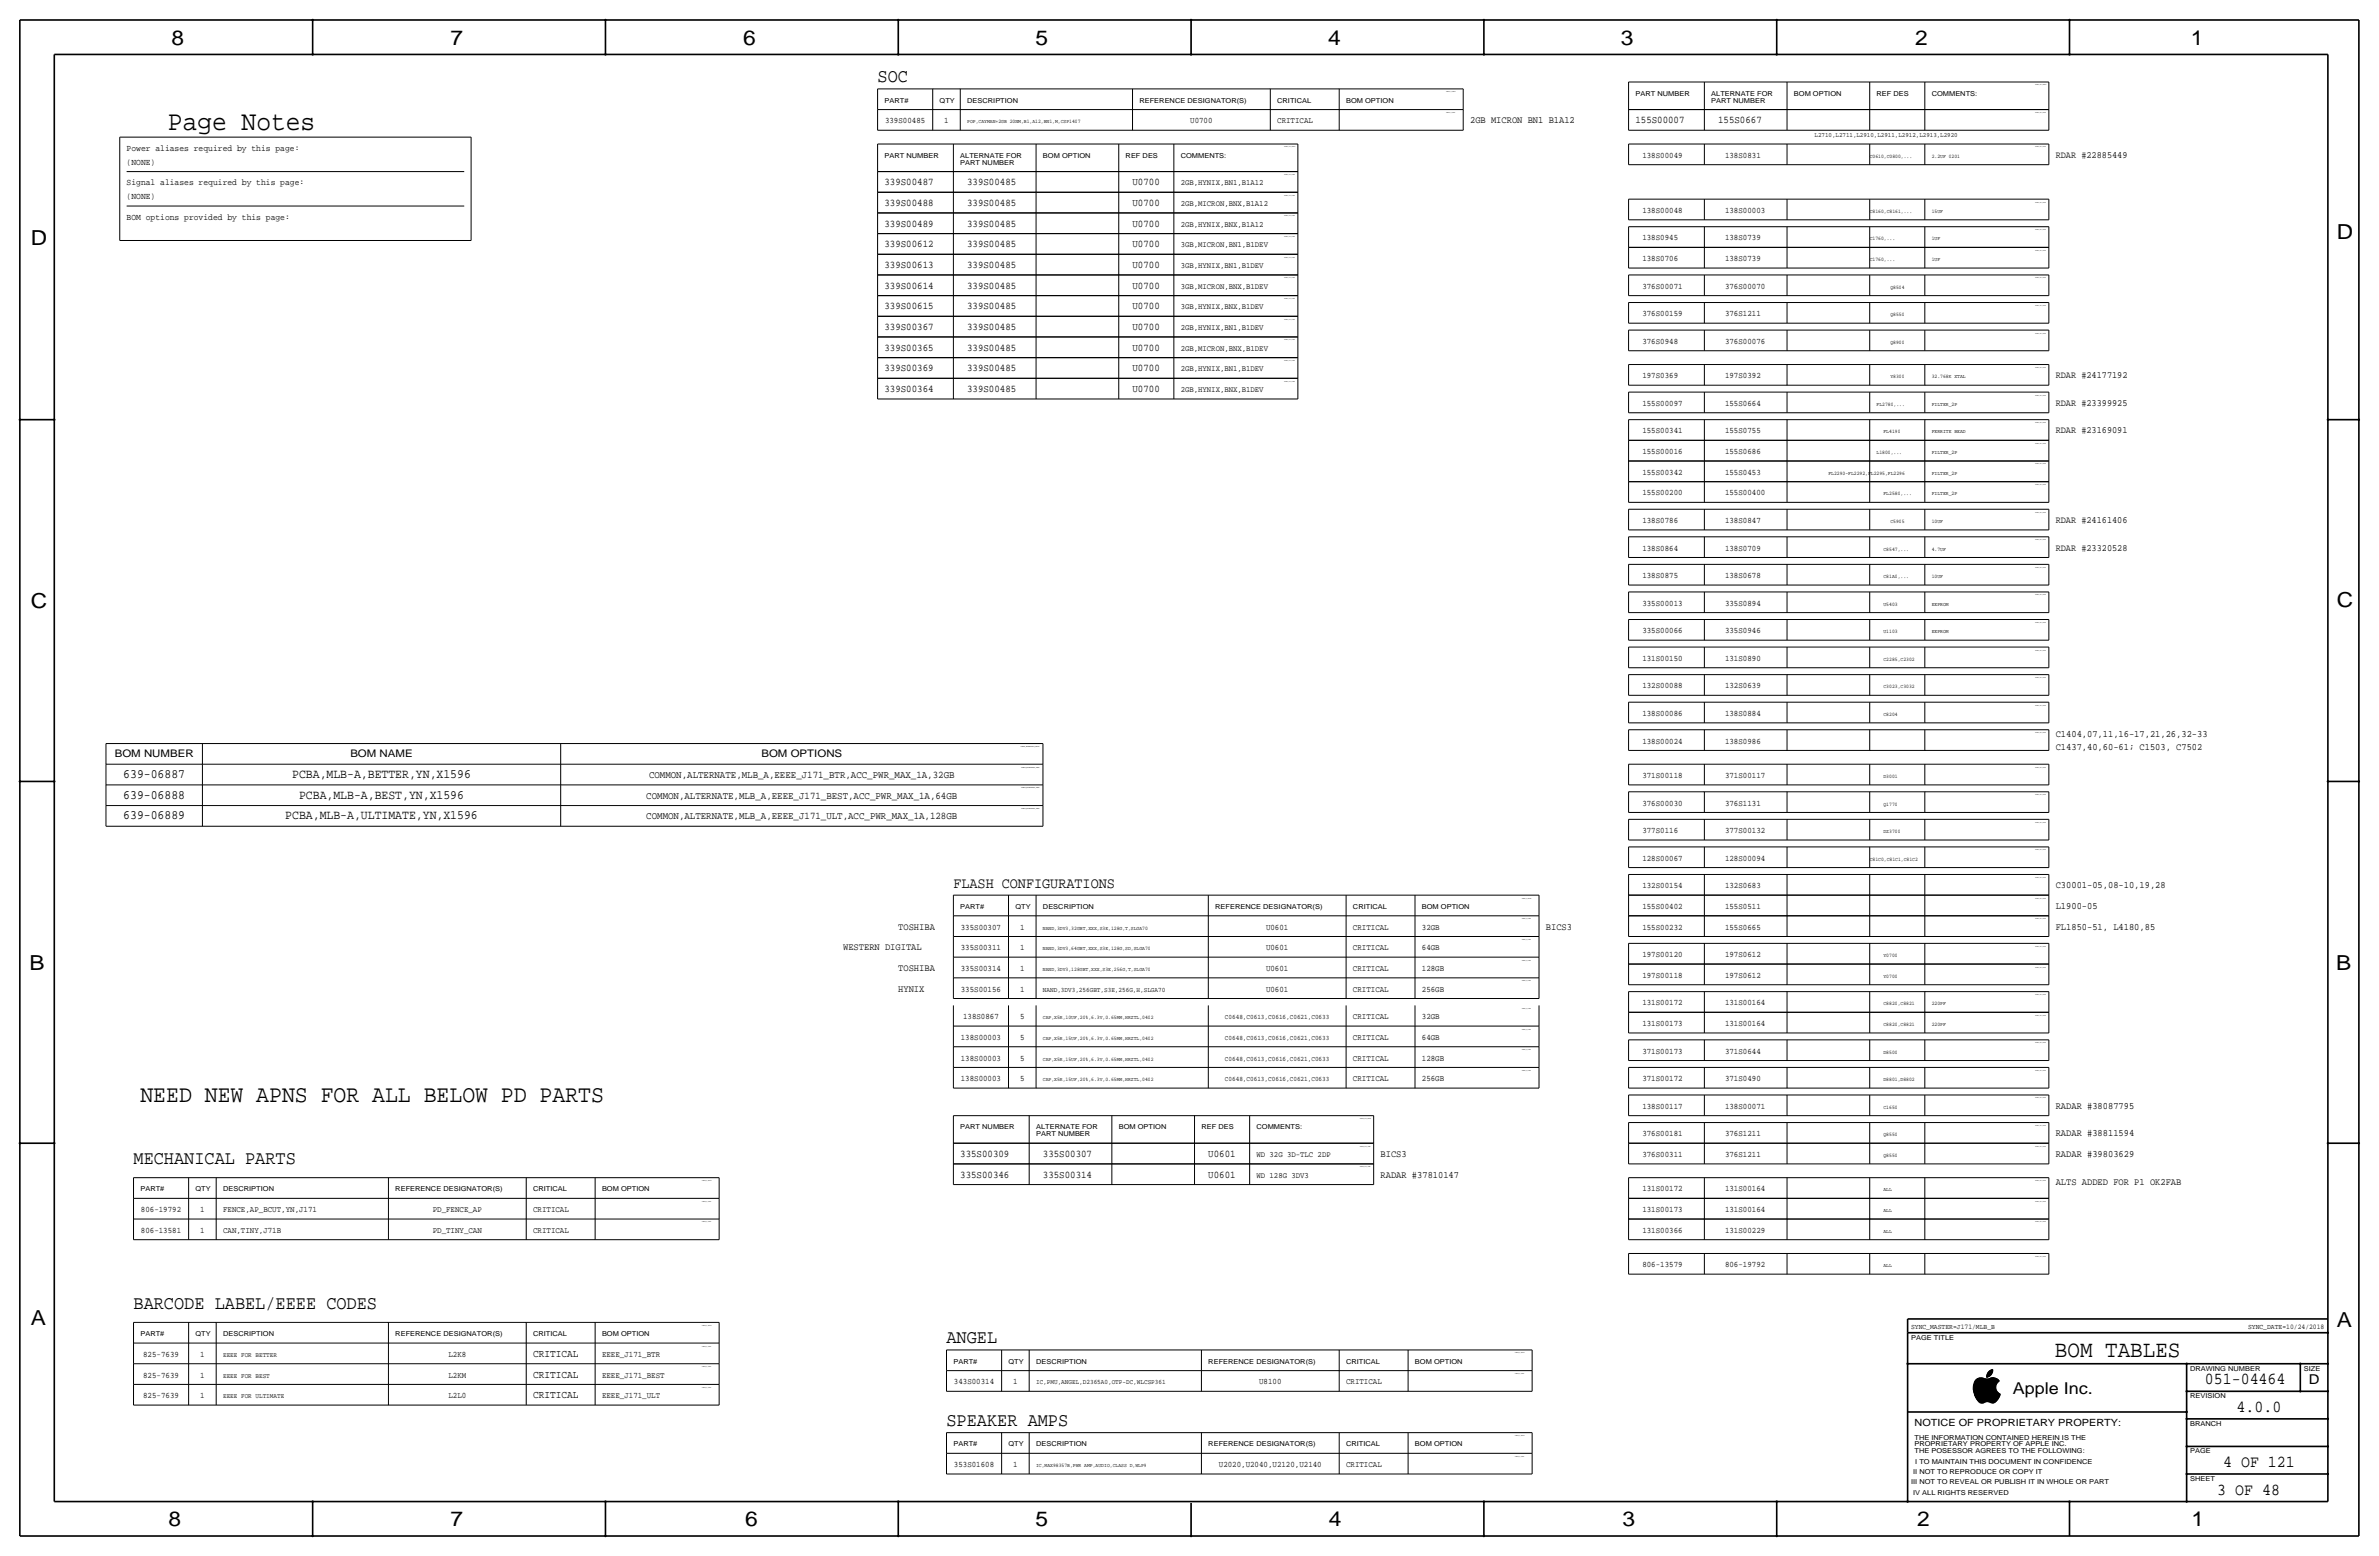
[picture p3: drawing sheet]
<svg xmlns="http://www.w3.org/2000/svg" width="877mm" height="574mm" viewBox="0 0 877 574" stroke-linecap="round" stroke-linejoin="round" font-family="sans-serif">
<defs><g id="words">
<text font-size="10.1" x="61.9" y="48">Page Notes</text>
<text font-size="8.9" x="51.8" y="406.1">NEED NEW APNS FOR ALL BELOW PD PARTS</text>
<text font-size="8.6" x="757.6" y="500.1">BOM TABLES</text>
<g font-size="7.6">
<text x="63.2" y="16.5">8</text>
<text x="166.1" y="16.5">7</text>
<text x="274" y="16.5">6</text>
<text x="381.7" y="16.5">5</text>
<text x="489.7" y="16.5">4</text>
<text x="597.6" y="16.5">3</text>
<text x="706.1" y="16.5">2</text>
<text x="807.7" y="16.5">1</text>
<text x="861.5" y="88.1">D</text>
<text x="11.4" y="90.4">D</text>
<text x="11.4" y="224.3">C</text>
<text x="861.5" y="223.8">C</text>
<text x="10.9" y="357.6">B</text>
<text x="861.3" y="357.4">B</text>
<text x="11.4" y="488.4">A</text>
<text x="861.5" y="489.2">A</text>
<text x="62.2" y="562.6">8</text>
<text x="166.1" y="562.6">7</text>
<text x="274.8" y="562.6">6</text>
<text x="381.7" y="562.6">5</text>
<text x="489.9" y="562.6">4</text>
<text x="598.1" y="562.6">3</text>
<text x="706.8" y="562.6">2</text>
<text x="807.9" y="562.6">1</text>
</g>
<g font-size="7">
<text x="323.5" y="30.2">SOC</text>
<text x="49.2" y="429">MECHANICAL PARTS</text>
<text x="49.2" y="482.3">BARCODE LABEL/EEEE CODES</text>
<text x="348.9" y="495">ANGEL</text>
<text x="348.9" y="525.5">SPEAKER AMPS</text>
</g>
<g font-size="6.2">
<text x="812.9" y="510.3">051-04464</text>
<text x="824.6" y="520.4">4.0.0</text>
<text x="819.6" y="540.8">4 OF 121</text>
<text x="817.5" y="550.9">3 OF 48</text>
</g>
<text font-size="6" x="742.1" y="513.9">Apple Inc.</text>
<text font-size="5.6" x="351.5" y="327.4">FLASH CONFIGURATIONS</text>
<text font-size="5" x="851.2" y="510.3">D</text>
<g font-size="4.7">
<text x="45.4" y="286.8">639-06887</text>
<text x="107.7" y="286.8">PCBA,MLB-A,BETTER,YN,X1596</text>
<text x="45.4" y="294.4">639-06888</text>
<text x="110.2" y="294.4">PCBA,MLB-A,BEST,YN,X1596</text>
<text x="45.4" y="302">639-06889</text>
<text x="105.2" y="302">PCBA,MLB-A,ULTIMATE,YN,X1596</text>
</g>
<g font-size="3.9">
<text x="196.5" y="500.1">CRITICAL</text>
<text x="196.5" y="507.7">CRITICAL</text>
<text x="196.5" y="515.4">CRITICAL</text>
</g>
<g font-size="3.8">
<text x="602.9" y="45.5">155S00007</text>
<text x="633.4" y="45.5">155S0667</text>
<text x="326.1" y="68.3">339S00487</text>
<text x="356.6" y="68.3">339S00485</text>
<text x="417.5" y="68.3">U0700</text>
<text x="326.1" y="75.9">339S00488</text>
<text x="356.6" y="75.9">339S00485</text>
<text x="417.5" y="75.9">U0700</text>
<text x="326.1" y="83.6">339S00489</text>
<text x="356.6" y="83.6">339S00485</text>
<text x="417.5" y="83.6">U0700</text>
<text x="326.1" y="91.2">339S00612</text>
<text x="356.6" y="91.2">339S00485</text>
<text x="417.5" y="91.2">U0700</text>
<text x="326.1" y="98.8">339S00613</text>
<text x="356.6" y="98.8">339S00485</text>
<text x="417.5" y="98.8">U0700</text>
<text x="326.1" y="106.4">339S00614</text>
<text x="356.6" y="106.4">339S00485</text>
<text x="417.5" y="106.4">U0700</text>
<text x="326.1" y="114">339S00615</text>
<text x="356.6" y="114">339S00485</text>
<text x="417.5" y="114">U0700</text>
<text x="326.1" y="121.7">339S00367</text>
<text x="356.6" y="121.7">339S00485</text>
<text x="417.5" y="121.7">U0700</text>
<text x="326.1" y="129.3">339S00365</text>
<text x="356.6" y="129.3">339S00485</text>
<text x="417.5" y="129.3">U0700</text>
<text x="326.1" y="136.9">339S00369</text>
<text x="356.6" y="136.9">339S00485</text>
<text x="417.5" y="136.9">U0700</text>
<text x="326.1" y="144.5">339S00364</text>
<text x="356.6" y="144.5">339S00485</text>
<text x="417.5" y="144.5">U0700</text>
<text x="42.3" y="279.1">BOM NUMBER</text>
<text x="129.2" y="279.1">BOM NAME</text>
<text x="280.7" y="279.1">BOM OPTIONS</text>
<text x="239.3" y="286.8">COMMON,ALTERNATE,MLB_A,EEEE_J171_BTR,ACC_PWR_MAX_1A,32GB</text>
<text x="238.3" y="294.4">COMMON,ALTERNATE,MLB_A,EEEE_J171_BEST,ACC_PWR_MAX_1A,64GB</text>
<text x="238.3" y="302">COMMON,ALTERNATE,MLB_A,EEEE_J171_ULT,ACC_PWR_MAX_1A,128GB</text>
<text x="354" y="426.5">335S00309</text>
<text x="384.5" y="426.5">335S00307</text>
<text x="445.5" y="426.5">U0601</text>
<text x="354" y="434.1">335S00346</text>
<text x="384.5" y="434.1">335S00314</text>
<text x="445.5" y="434.1">U0601</text>
</g>
<text font-size="3.7" x="705.8" y="525.5">NOTICE OF PROPRIETARY PROPERTY:</text>
<g font-size="3.6">
<text x="542" y="45.5">2GB MICRON BN1 B1A12</text>
<text x="757.9" y="271.5">C1404,07,11,16-17,21,26,32-33</text>
<text x="757.9" y="276.6">C1437,40,60-61; C1503, C7502</text>
<text x="757.9" y="327.4">C30001-05,08-10,19,28</text>
<text x="757.9" y="335">L1900-05</text>
<text x="331.2" y="342.6">TOSHIBA</text>
<text x="569.9" y="342.6">BICS3</text>
<text x="757.9" y="342.6">FL1850-51, L4180,85</text>
<text x="310.8" y="350.3">WESTERN DIGITAL</text>
<text x="331.2" y="357.9">TOSHIBA</text>
<text x="331.2" y="365.5">HYNIX</text>
<text x="757.9" y="408.7">RADAR #38087795</text>
<text x="757.9" y="418.8">RADAR #38811594</text>
<text x="509" y="426.5">BICS3</text>
<text x="757.9" y="426.5">RADAR #39803629</text>
<text x="509" y="434.1">RADAR #37810147</text>
<text x="757.9" y="436.6">ALTS ADDED FOR P1 OK2FAB</text>
</g>
<g font-size="3.5">
<text x="757.9" y="58.2">RDAR #22885449</text>
<text x="757.9" y="139.4">RDAR #24177192</text>
<text x="757.9" y="149.6">RDAR #23399925</text>
<text x="757.9" y="159.8">RDAR #23169091</text>
<text x="757.9" y="192.8">RDAR #24161406</text>
<text x="757.9" y="202.9">RDAR #23320528</text>
</g>
<g font-size="3.3">
<text x="46.7" y="55.6">Power aliases required by this page:</text>
<text x="46.7" y="60.7">(NONE)</text>
<text x="46.7" y="68.3">Signal aliases required by this page:</text>
<text x="46.7" y="73.4">(NONE)</text>
<text x="46.7" y="81">BOM options provided by this page:</text>
</g>
<g font-size="3.1">
<text x="326.3" y="45.5">339S00485</text>
<text x="348.1" y="45.5">1</text>
<text x="438.8" y="45.5">U0700</text>
<text x="470.9" y="45.5">CRITICAL</text>
<text x="605.5" y="58.2">138S00049</text>
<text x="636" y="58.2">138S0831</text>
<text x="605.5" y="78.5">138S00048</text>
<text x="636" y="78.5">138S00003</text>
<text x="605.5" y="88.6">138S0945</text>
<text x="636" y="88.6">138S0739</text>
<text x="605.5" y="96.3">138S0706</text>
<text x="636" y="96.3">138S0739</text>
<text x="605.5" y="106.4">376S00071</text>
<text x="636" y="106.4">376S00070</text>
<text x="605.5" y="116.6">376S00159</text>
<text x="636" y="116.6">376S1211</text>
<text x="605.5" y="126.7">376S0948</text>
<text x="636" y="126.7">376S00076</text>
<text x="605.5" y="139.4">197S0369</text>
<text x="636" y="139.4">197S0392</text>
<text x="605.5" y="149.6">155S00097</text>
<text x="636" y="149.6">155S0664</text>
<text x="605.5" y="159.8">155S00341</text>
<text x="636" y="159.8">155S0755</text>
<text x="605.5" y="167.4">155S00016</text>
<text x="636" y="167.4">155S0686</text>
<text x="605.5" y="175">155S00342</text>
<text x="636" y="175">155S0453</text>
<text x="605.5" y="182.6">155S00200</text>
<text x="636" y="182.6">155S00400</text>
<text x="605.5" y="192.8">138S0786</text>
<text x="636" y="192.8">138S0847</text>
<text x="605.5" y="202.9">138S0864</text>
<text x="636" y="202.9">138S0709</text>
<text x="605.5" y="213.1">138S0875</text>
<text x="636" y="213.1">138S0678</text>
<text x="605.5" y="223.3">335S00013</text>
<text x="636" y="223.3">335S0894</text>
<text x="605.5" y="233.4">335S00066</text>
<text x="636" y="233.4">335S0946</text>
<text x="605.5" y="243.6">131S00150</text>
<text x="636" y="243.6">131S0890</text>
<text x="605.5" y="253.7">132S00088</text>
<text x="636" y="253.7">132S0639</text>
<text x="605.5" y="263.9">138S00086</text>
<text x="636" y="263.9">138S0884</text>
<text x="605.5" y="274.1">138S00024</text>
<text x="636" y="274.1">138S0986</text>
<text x="605.5" y="286.8">371S00118</text>
<text x="636" y="286.8">371S00117</text>
<text x="605.5" y="296.9">376S00030</text>
<text x="636" y="296.9">376S1131</text>
<text x="605.5" y="307.1">377S0116</text>
<text x="636" y="307.1">377S00132</text>
<text x="605.5" y="317.2">128S00067</text>
<text x="636" y="317.2">128S00094</text>
<text x="605.5" y="327.4">132S00154</text>
<text x="636" y="327.4">132S0683</text>
<text x="605.5" y="335">155S00402</text>
<text x="636" y="335">155S0511</text>
<text x="354.2" y="342.6">335S00307</text>
<text x="376.1" y="342.6">1</text>
<text x="466.7" y="342.6">U0601</text>
<text x="498.8" y="342.6">CRITICAL</text>
<text x="524.2" y="342.6">32GB</text>
<text x="605.5" y="342.6">155S00232</text>
<text x="636" y="342.6">155S0665</text>
<text x="354.2" y="350.3">335S00311</text>
<text x="376.1" y="350.3">1</text>
<text x="466.7" y="350.3">U0601</text>
<text x="498.8" y="350.3">CRITICAL</text>
<text x="524.2" y="350.3">64GB</text>
<text x="605.5" y="352.8">197S00120</text>
<text x="636" y="352.8">197S0612</text>
<text x="354.2" y="357.9">335S00314</text>
<text x="376.1" y="357.9">1</text>
<text x="466.7" y="357.9">U0601</text>
<text x="498.8" y="357.9">CRITICAL</text>
<text x="524.2" y="357.9">128GB</text>
<text x="354.2" y="365.5">335S00156</text>
<text x="376.1" y="365.5">1</text>
<text x="466.7" y="365.5">U0601</text>
<text x="498.8" y="365.5">CRITICAL</text>
<text x="524.2" y="365.5">256GB</text>
<text x="605.5" y="360.4">197S00118</text>
<text x="636" y="360.4">197S0612</text>
<text x="605.5" y="370.6">131S00172</text>
<text x="636" y="370.6">131S00164</text>
<text x="355" y="375.7">138S0867</text>
<text x="376.1" y="375.7">5</text>
<text x="498.8" y="375.7">CRITICAL</text>
<text x="524.2" y="375.7">32GB</text>
<text x="354.2" y="383.3">138S00003</text>
<text x="376.1" y="383.3">5</text>
<text x="498.8" y="383.3">CRITICAL</text>
<text x="524.2" y="383.3">64GB</text>
<text x="605.5" y="378.2">131S00173</text>
<text x="636" y="378.2">131S00164</text>
<text x="605.5" y="388.4">371S00173</text>
<text x="636" y="388.4">371S0644</text>
<text x="354.2" y="390.9">138S00003</text>
<text x="376.1" y="390.9">5</text>
<text x="498.8" y="390.9">CRITICAL</text>
<text x="524.2" y="390.9">128GB</text>
<text x="354.2" y="398.5">138S00003</text>
<text x="376.1" y="398.5">5</text>
<text x="498.8" y="398.5">CRITICAL</text>
<text x="524.2" y="398.5">256GB</text>
<text x="605.5" y="398.5">371S00172</text>
<text x="636" y="398.5">371S0490</text>
<text x="605.5" y="408.7">138S00117</text>
<text x="636" y="408.7">138S00071</text>
<text x="605.5" y="418.8">376S00181</text>
<text x="636" y="418.8">376S1211</text>
<text x="605.5" y="426.5">376S00311</text>
<text x="636" y="426.5">376S1211</text>
<text x="605.5" y="439.2">131S00172</text>
<text x="636" y="439.2">131S00164</text>
<text x="52" y="446.8">806-19792</text>
<text x="73.8" y="446.8">1</text>
<text x="82.2" y="446.8">FENCE,AP_BCUT,YN,J171</text>
<text x="159.5" y="446.8">PD_FENCE_AP</text>
<text x="196.5" y="446.8">CRITICAL</text>
<text x="605.5" y="446.8">131S00173</text>
<text x="636" y="446.8">131S00164</text>
<text x="52" y="454.4">806-13581</text>
<text x="73.8" y="454.4">1</text>
<text x="82.2" y="454.4">CAN,TINY,J71B</text>
<text x="159.5" y="454.4">PD_TINY_CAN</text>
<text x="196.5" y="454.4">CRITICAL</text>
<text x="605.5" y="454.4">131S00366</text>
<text x="636" y="454.4">131S00229</text>
<text x="605.5" y="467.1">806-13579</text>
<text x="636" y="467.1">806-19792</text>
<text x="52.8" y="500.1">825-7639</text>
<text x="73.8" y="500.1">1</text>
<text x="165.3" y="500.1">L2K8</text>
<text x="221.9" y="500.1">EEEE_J171_BTR</text>
<text x="52.8" y="507.7">825-7639</text>
<text x="73.8" y="507.7">1</text>
<text x="165.3" y="507.7">L2KM</text>
<text x="221.9" y="507.7">EEEE_J171_BEST</text>
<text x="52.8" y="515.4">825-7639</text>
<text x="73.8" y="515.4">1</text>
<text x="165.3" y="515.4">L2L0</text>
<text x="221.9" y="515.4">EEEE_J171_ULT</text>
<text x="351.7" y="510.3">343S00314</text>
<text x="373.5" y="510.3">1</text>
<text x="464.2" y="510.3">U8100</text>
<text x="496.3" y="510.3">CRITICAL</text>
<text x="351.7" y="540.8">353S01608</text>
<text x="373.5" y="540.8">1</text>
<text x="449.4" y="540.8">U2020,U2040,U2120,U2140</text>
<text x="496.3" y="540.8">CRITICAL</text>
</g>
<g font-size="3">
<text x="435.3" y="68.3">2GB,HYNIX,BN1,B1A12</text>
<text x="435.3" y="75.9">2GB,MICRON,BNX,B1A12</text>
<text x="435.3" y="83.6">2GB,HYNIX,BNX,B1A12</text>
<text x="435.3" y="91.2">3GB,MICRON,BN1,B1DEV</text>
<text x="435.3" y="98.8">3GB,HYNIX,BN1,B1DEV</text>
<text x="435.3" y="106.4">3GB,MICRON,BNX,B1DEV</text>
<text x="435.3" y="114">3GB,HYNIX,BNX,B1DEV</text>
<text x="435.3" y="121.7">2GB,HYNIX,BN1,B1DEV</text>
<text x="435.3" y="129.3">2GB,MICRON,BNX,B1DEV</text>
<text x="435.3" y="136.9">2GB,HYNIX,BN1,B1DEV</text>
<text x="435.3" y="144.5">2GB,HYNIX,BNX,B1DEV</text>
<text x="463.2" y="426.5">WD 32G 3D-TLC 2DP</text>
<text x="463.2" y="434.1">WD 128G 3DV3</text>
</g>
<g font-size="2.6">
<text x="704.5" y="490">SYNC_MASTER=J171/MLB_B</text>
<text x="828.8" y="490">SYNC_DATE=10/24/2018</text>
</g>
<g font-size="2.5">
<text x="602.9" y="35.3">PART NUMBER</text>
<text x="630.9" y="35.3">ALTERNATE FOR</text>
<text x="661.4" y="35.3">BOM OPTION</text>
<text x="691.8" y="35.3">REF DES</text>
<text x="712.2" y="35.3">COMMENTS:</text>
<text x="326.1" y="37.8">PART#</text>
<text x="346.4" y="37.8">QTY</text>
<text x="356.6" y="37.8">DESCRIPTION</text>
<text x="420.1" y="37.8">REFERENCE DESIGNATOR(S)</text>
<text x="470.9" y="37.8">CRITICAL</text>
<text x="496.3" y="37.8">BOM OPTION</text>
<text x="630.9" y="37.8">PART NUMBER</text>
<text x="326.1" y="58.2">PART NUMBER</text>
<text x="354" y="58.2">ALTERNATE FOR</text>
<text x="384.5" y="58.2">BOM OPTION</text>
<text x="415" y="58.2">REF DES</text>
<text x="435.3" y="58.2">COMMENTS:</text>
<text x="354" y="60.7">PART NUMBER</text>
<text x="354" y="335">PART#</text>
<text x="374.3" y="335">QTY</text>
<text x="384.5" y="335">DESCRIPTION</text>
<text x="448" y="335">REFERENCE DESIGNATOR(S)</text>
<text x="498.8" y="335">CRITICAL</text>
<text x="524.2" y="335">BOM OPTION</text>
<text x="384.5" y="365.5">NAND,3DV3,256GBT,S3E,256G,H,SLGA70</text>
<text x="451.6" y="375.7">C0648,C0613,C0616,C0621,C0633</text>
<text x="451.6" y="383.3">C0648,C0613,C0616,C0621,C0633</text>
<text x="451.6" y="390.9">C0648,C0613,C0616,C0621,C0633</text>
<text x="451.6" y="398.5">C0648,C0613,C0616,C0621,C0633</text>
<text x="354" y="416.3">PART NUMBER</text>
<text x="382" y="416.3">ALTERNATE FOR</text>
<text x="382" y="418.8">PART NUMBER</text>
<text x="412.4" y="416.3">BOM OPTION</text>
<text x="442.9" y="416.3">REF DES</text>
<text x="463.2" y="416.3">COMMENTS:</text>
<text x="51.8" y="439.2">PART#</text>
<text x="72.1" y="439.2">QTY</text>
<text x="82.2" y="439.2">DESCRIPTION</text>
<text x="145.7" y="439.2">REFERENCE DESIGNATOR(S)</text>
<text x="196.5" y="439.2">CRITICAL</text>
<text x="221.9" y="439.2">BOM OPTION</text>
<text x="51.8" y="492.5">PART#</text>
<text x="72.1" y="492.5">QTY</text>
<text x="82.2" y="492.5">DESCRIPTION</text>
<text x="145.7" y="492.5">REFERENCE DESIGNATOR(S)</text>
<text x="196.5" y="492.5">CRITICAL</text>
<text x="221.9" y="492.5">BOM OPTION</text>
<text x="704.5" y="493.8">PAGE TITLE</text>
<text x="82.2" y="500.1">EEEE FOR BETTER</text>
<text x="351.5" y="502.7">PART#</text>
<text x="371.8" y="502.7">QTY</text>
<text x="382" y="502.7">DESCRIPTION</text>
<text x="445.5" y="502.7">REFERENCE DESIGNATOR(S)</text>
<text x="496.3" y="502.7">CRITICAL</text>
<text x="521.7" y="502.7">BOM OPTION</text>
<text x="82.2" y="507.7">EEEE FOR BEST</text>
<text x="807.4" y="505.2">DRAWING NUMBER</text>
<text x="849.3" y="505.2">SIZE</text>
<text x="82.2" y="515.4">EEEE FOR ULTIMATE</text>
<text x="382" y="510.3">IC,PMU,ANGEL,D2365A0,OTP-DC,WLCSP361</text>
<text x="807.4" y="515.4">REVISION</text>
<text x="807.4" y="525.5">BRANCH</text>
<text x="351.5" y="533.1">PART#</text>
<text x="371.8" y="533.1">QTY</text>
<text x="382" y="533.1">DESCRIPTION</text>
<text x="445.5" y="533.1">REFERENCE DESIGNATOR(S)</text>
<text x="496.3" y="533.1">CRITICAL</text>
<text x="521.7" y="533.1">BOM OPTION</text>
<text x="705.8" y="533.1">PROPRIETARY PROPERTY OF APPLE INC.</text>
<text x="705.8" y="530.6">THE INFORMATION CONTAINED HEREIN IS THE</text>
<text x="705.8" y="535.7">THE POSESSOR AGREES TO THE FOLLOWING:</text>
<text x="706.1" y="539.5">I TO MAINTAIN THIS DOCUMENT IN CONFIDENCE</text>
<text x="807.4" y="535.7">PAGE</text>
<text x="705.3" y="543.3">II NOT TO REPRODUCE OR COPY IT</text>
<text x="807.4" y="545.8">SHEET</text>
<text x="704.5" y="547.1">III NOT TO REVEAL OR PUBLISH IT IN WHOLE OR PART</text>
<text x="705.3" y="550.9">IV ALL RIGHTS RESERVED</text>
</g>
<text font-size="2.4" x="669" y="50.5">L2710,L2711,L2910,L2911,L2912,L2913,L2920</text>
<g font-size="2">
<text x="356.6" y="45.5">POP,CAYMAN+2GB 20NM,B1,A12,BN1,M,CSP1407</text>
<text x="689.3" y="58.2">C0610,C0800,...</text>
<text x="712.2" y="58.2">2.2UF 0201</text>
<text x="689.3" y="78.5">C8160,C8161,...</text>
<text x="712.2" y="78.5">15UF</text>
<text x="689.3" y="88.6">C1760,...</text>
<text x="712.2" y="88.6">1UF</text>
<text x="689.3" y="96.3">C1760,...</text>
<text x="712.2" y="96.3">1UF</text>
<text x="696.9" y="106.4">Q8504</text>
<text x="696.9" y="116.6">Q8550</text>
<text x="696.9" y="126.7">Q8900</text>
<text x="696.9" y="139.4">Y8300</text>
<text x="712.2" y="139.4">32.768K XTAL</text>
<text x="691.8" y="149.6">FL2780,...</text>
<text x="712.2" y="149.6">FILTER_2P</text>
<text x="694.4" y="159.8">FL4190</text>
<text x="712.2" y="159.8">FERRITE BEAD</text>
<text x="691.8" y="167.4">L1800,...</text>
<text x="712.2" y="167.4">FILTER_2P</text>
<text x="674.1" y="175">FL2290-FL2292,FL2295,FL2296</text>
<text x="712.2" y="175">FILTER_2P</text>
<text x="694.4" y="182.6">FL2580,...</text>
<text x="712.2" y="182.6">FILTER_2P</text>
<text x="696.9" y="192.8">C5905</text>
<text x="712.2" y="192.8">10UF</text>
<text x="694.4" y="202.9">C8547,...</text>
<text x="712.2" y="202.9">4.7UF</text>
<text x="694.4" y="213.1">C81A0,...</text>
<text x="712.2" y="213.1">10UF</text>
<text x="694.4" y="223.3">U5403</text>
<text x="712.2" y="223.3">EEPROM</text>
<text x="694.4" y="233.4">U1103</text>
<text x="712.2" y="233.4">EEPROM</text>
<text x="694.4" y="243.6">C2285,C2302</text>
<text x="694.4" y="253.7">C3023,C3032</text>
<text x="694.4" y="263.9">C8204</text>
<text x="694.4" y="286.8">D3001</text>
<text x="694.4" y="296.9">Q1770</text>
<text x="694.4" y="307.1">DZ3700</text>
<text x="689.3" y="317.2">C81C0,C81C1,C81C2</text>
<text x="384.5" y="342.6">NAND,3DV3,32GBT,XXX,S3E,128G,T,SLGA70</text>
<text x="384.5" y="350.3">NAND,3DV3,64GBT,XXX,S3E,128G,SD,SLGA70</text>
<text x="694.4" y="352.8">Y0700</text>
<text x="384.5" y="357.9">NAND,3DV3,128GBT,XXX,S3E,256G,T,SLGA70</text>
<text x="694.4" y="360.4">Y0700</text>
<text x="694.4" y="370.6">C8820,C8821</text>
<text x="712.2" y="370.6">220PF</text>
<text x="384.5" y="375.7">CAP,X5R,10UF,20%,6.3V,0.65MM,HRZTL,0402</text>
<text x="384.5" y="383.3">CAP,X5R,15UF,20%,6.3V,0.65MM,HRZTL,0402</text>
<text x="694.4" y="378.2">C8820,C8821</text>
<text x="712.2" y="378.2">220PF</text>
<text x="694.4" y="388.4">D8500</text>
<text x="384.5" y="390.9">CAP,X5R,15UF,20%,6.3V,0.65MM,HRZTL,0402</text>
<text x="384.5" y="398.5">CAP,X5R,15UF,20%,6.3V,0.65MM,HRZTL,0402</text>
<text x="694.4" y="398.5">D8801,D8802</text>
<text x="694.4" y="408.7">C1650</text>
<text x="694.4" y="418.8">Q8550</text>
<text x="694.4" y="426.5">Q8550</text>
<text x="694.4" y="439.2">ALL</text>
<text x="694.4" y="446.8">ALL</text>
<text x="694.4" y="454.4">ALL</text>
<text x="694.4" y="467.1">ALL</text>
<text x="382" y="540.8">IC,MAX98357B,PWR AMP,AUDIO,CLASS D,WLP9</text>
</g>
<g font-size=".5">
<text x="376.3" y="275.3">TABLE_BOMGROUP_HEAD</text>
<text x="376.5" y="283">TABLE_BOMGROUP_ITEM</text>
<text x="376.5" y="290.6">TABLE_BOMGROUP_ITEM</text>
<text x="376.5" y="298.2">TABLE_BOMGROUP_ITEM</text>
</g>
<g font-size=".4">
<text x="533.1" y="34">TABLE_5_HEAD</text>
<text x="750.3" y="31.5">TABLE_ALT_HEAD</text>
<text x="533.1" y="41.7">TABLE_5_ITEM</text>
<text x="750.3" y="41.7">TABLE_ALT_ITEM</text>
<text x="473.4" y="54.4">TABLE_ALT_HEAD</text>
<text x="750.3" y="54.4">TABLE_ALT_ITEM</text>
<text x="473.4" y="64.5">TABLE_ALT_ITEM</text>
<text x="473.4" y="72.1">TABLE_ALT_ITEM</text>
<text x="750.3" y="74.7">TABLE_ALT_ITEM</text>
<text x="473.4" y="79.8">TABLE_ALT_ITEM</text>
<text x="473.4" y="87.4">TABLE_ALT_ITEM</text>
<text x="750.3" y="84.8">TABLE_ALT_ITEM</text>
<text x="473.4" y="95">TABLE_ALT_ITEM</text>
<text x="750.3" y="92.5">TABLE_ALT_ITEM</text>
<text x="473.4" y="102.6">TABLE_ALT_ITEM</text>
<text x="750.3" y="102.6">TABLE_ALT_ITEM</text>
<text x="473.4" y="110.2">TABLE_ALT_ITEM</text>
<text x="750.3" y="112.8">TABLE_ALT_ITEM</text>
<text x="473.4" y="117.9">TABLE_ALT_ITEM</text>
<text x="473.4" y="125.5">TABLE_ALT_ITEM</text>
<text x="750.3" y="122.9">TABLE_ALT_ITEM</text>
<text x="473.4" y="133.1">TABLE_ALT_ITEM</text>
<text x="750.3" y="135.6">TABLE_ALT_ITEM</text>
<text x="473.4" y="140.7">TABLE_ALT_ITEM</text>
<text x="750.3" y="145.8">TABLE_ALT_ITEM</text>
<text x="750.3" y="156">TABLE_ALT_ITEM</text>
<text x="750.3" y="163.6">TABLE_ALT_ITEM</text>
<text x="750.3" y="171.2">TABLE_ALT_ITEM</text>
<text x="750.3" y="178.8">TABLE_ALT_ITEM</text>
<text x="750.3" y="189">TABLE_ALT_ITEM</text>
<text x="750.3" y="199.1">TABLE_ALT_ITEM</text>
<text x="750.3" y="209.3">TABLE_ALT_ITEM</text>
<text x="750.3" y="219.5">TABLE_ALT_ITEM</text>
<text x="750.3" y="229.6">TABLE_ALT_ITEM</text>
<text x="750.3" y="239.8">TABLE_ALT_ITEM</text>
<text x="750.3" y="249.9">TABLE_ALT_ITEM</text>
<text x="750.3" y="260.1">TABLE_ALT_ITEM</text>
<text x="750.3" y="270.3">TABLE_ALT_ITEM</text>
<text x="750.3" y="283">TABLE_ALT_ITEM</text>
<text x="750.3" y="293.1">TABLE_ALT_ITEM</text>
<text x="750.3" y="303.3">TABLE_ALT_ITEM</text>
<text x="750.3" y="313.4">TABLE_ALT_ITEM</text>
<text x="750.3" y="323.6">TABLE_ALT_ITEM</text>
<text x="561" y="331.2">TABLE_5_HEAD</text>
<text x="750.3" y="331.2">TABLE_ALT_ITEM</text>
<text x="561" y="338.8">TABLE_5_ITEM</text>
<text x="750.3" y="338.8">TABLE_ALT_ITEM</text>
<text x="561" y="346.5">TABLE_5_ITEM</text>
<text x="750.3" y="349">TABLE_ALT_ITEM</text>
<text x="561" y="354.1">TABLE_5_ITEM</text>
<text x="750.3" y="356.6">TABLE_ALT_ITEM</text>
<text x="561" y="361.7">TABLE_5_ITEM</text>
<text x="561" y="371.9">TABLE_5_ITEM</text>
<text x="750.3" y="366.8">TABLE_ALT_ITEM</text>
<text x="750.3" y="374.4">TABLE_ALT_ITEM</text>
<text x="561" y="379.5">TABLE_5_ITEM</text>
<text x="561" y="387.1">TABLE_5_ITEM</text>
<text x="750.3" y="384.6">TABLE_ALT_ITEM</text>
<text x="561" y="394.7">TABLE_5_ITEM</text>
<text x="750.3" y="394.7">TABLE_ALT_ITEM</text>
<text x="750.3" y="404.9">TABLE_ALT_ITEM</text>
<text x="501.3" y="412.5">TABLE_ALT_HEAD</text>
<text x="750.3" y="415">TABLE_ALT_ITEM</text>
<text x="501.3" y="422.7">TABLE_ALT_ITEM</text>
<text x="750.3" y="422.7">TABLE_ALT_ITEM</text>
<text x="501.3" y="430.3">TABLE_ALT_ITEM</text>
<text x="258.8" y="435.4">TABLE_5_HEAD</text>
<text x="750.3" y="435.4">TABLE_ALT_ITEM</text>
<text x="258.8" y="443">TABLE_5_ITEM</text>
<text x="750.3" y="443">TABLE_ALT_ITEM</text>
<text x="258.8" y="450.6">TABLE_5_ITEM</text>
<text x="750.3" y="450.6">TABLE_ALT_ITEM</text>
<text x="750.3" y="463.3">TABLE_ALT_ITEM</text>
<text x="258.8" y="488.7">TABLE_5_HEAD</text>
<text x="258.8" y="496.3">TABLE_5_ITEM</text>
<text x="258.8" y="503.9">TABLE_5_ITEM</text>
<text x="558.5" y="498.9">TABLE_5_HEAD</text>
<text x="558.5" y="506.5">TABLE_5_ITEM</text>
<text x="258.8" y="511.6">TABLE_5_ITEM</text>
<text x="558.5" y="529.3">TABLE_5_HEAD</text>
<text x="558.5" y="537">TABLE_5_ITEM</text>
</g>
</g></defs>
<g fill="none" stroke="#000" stroke-width=".37">
<path d="M323.5 32.8v7.6zM323.5 32.8h215.9zM343.9 32.8v7.6zM354 32.8v7.6zM417.5 32.8v7.6zM468.3 32.8v7.6zM493.7 32.8v7.6zM539.4 32.8v7.6zM600.4 30.2v10.2zM600.4 30.2h154.9zM628.3 30.2v10.2zM658.8 30.2v10.2z"/>
<path d="M689.3 30.2v10.2zM709.6 30.2v10.2zM755.3 30.2v10.2zM44.1 50.5h129.6zM44.1 50.5v38.1zM173.7 50.5v38.1zM323.5 40.4v7.6zM323.5 48h215.9zM323.5 53.1v10.1zM323.5 53.1h155zM323.5 40.4h215.9zM343.9 40.4v7.6z"/>
<path d="M351.5 53.1v10.1zM354 40.4v7.6zM382 53.1v10.1zM412.4 53.1v10.1zM417.5 40.4v7.6zM432.8 53.1v10.1zM468.3 40.4v7.6zM478.5 53.1v10.1zM493.7 40.4v7.6zM539.4 40.4v7.6zM600.4 53.1v7.6zM600.4 53.1h154.9z"/>
<path d="M600.4 40.4h154.9zM600.4 40.4v7.6zM600.4 48h154.9zM628.3 53.1v7.6zM628.3 40.4v7.6zM658.8 53.1v7.6zM658.8 40.4v7.6zM689.3 53.1v7.6zM689.3 40.4v7.6zM709.6 53.1v7.6zM709.6 40.4v7.6zM755.3 53.1v7.6z"/>
<path d="M755.3 40.4v7.6zM46.7 75.9h124.4zM46.7 63.2h124.4zM323.5 78.5v7.6zM323.5 78.5h155zM323.5 70.9v7.6zM323.5 70.9h155zM323.5 63.2v7.7zM323.5 63.2h155zM351.5 78.5v7.6zM351.5 70.9v7.6zM351.5 63.2v7.7z"/>
<path d="M382 78.5v7.6zM382 70.9v7.6zM382 63.2v7.7zM412.4 78.5v7.6zM412.4 70.9v7.6zM412.4 63.2v7.7zM432.8 78.5v7.6zM432.8 70.9v7.6zM432.8 63.2v7.7zM478.5 78.5v7.6zM478.5 70.9v7.6zM478.5 63.2v7.7z"/>
<path d="M600.4 60.7h154.9zM600.4 73.4v7.6zM600.4 73.4h154.9zM628.3 73.4v7.6zM658.8 73.4v7.6zM689.3 73.4v7.6zM709.6 73.4v7.6zM755.3 73.4v7.6zM44.1 88.6h129.6zM323.5 93.7v7.6zM323.5 93.7h155zM323.5 86.1h155z"/>
<path d="M323.5 86.1v7.6zM351.5 93.7v7.6zM351.5 86.1v7.6zM382 93.7v7.6zM382 86.1v7.6zM412.4 93.7v7.6zM412.4 86.1v7.6zM432.8 93.7v7.6zM432.8 86.1v7.6zM478.5 93.7v7.6zM478.5 86.1v7.6zM600.4 81h154.9z"/>
<path d="M600.4 91.2v7.6zM600.4 91.2h154.9zM600.4 98.8h154.9zM600.4 83.6v7.6zM600.4 83.6h154.9zM628.3 91.2v7.6zM628.3 83.6v7.6zM658.8 91.2v7.6zM658.8 83.6v7.6zM689.3 91.2v7.6zM689.3 83.6v7.6zM709.6 91.2v7.6z"/>
<path d="M709.6 83.6v7.6zM755.3 91.2v7.6zM755.3 83.6v7.6zM323.5 109v7.6zM323.5 109h155zM323.5 116.6h155zM323.5 116.6v7.6zM323.5 101.3v7.7zM323.5 101.3h155zM351.5 109v7.6zM351.5 116.6v7.6zM351.5 101.3v7.7z"/>
<path d="M382 109v7.6zM382 116.6v7.6zM382 101.3v7.7zM412.4 109v7.6zM412.4 116.6v7.6zM412.4 101.3v7.7zM432.8 109v7.6zM432.8 116.6v7.6zM432.8 101.3v7.7zM478.5 109v7.6zM478.5 116.6v7.6zM478.5 101.3v7.7z"/>
<path d="M600.4 101.3v7.7zM600.4 101.3h154.9zM600.4 109h154.9zM600.4 111.5v7.6zM600.4 111.5h154.9zM600.4 119.1h154.9zM628.3 101.3v7.7zM628.3 111.5v7.6zM658.8 101.3v7.7zM658.8 111.5v7.6zM689.3 101.3v7.7zM689.3 111.5v7.6z"/>
<path d="M709.6 101.3v7.7zM709.6 111.5v7.6zM755.3 101.3v7.7zM755.3 111.5v7.6zM323.5 131.8v7.6zM323.5 131.8h155zM323.5 139.4h155zM323.5 139.4v7.7zM323.5 124.2v7.6zM323.5 124.2h155zM351.5 131.8v7.6zM351.5 139.4v7.7z"/>
<path d="M351.5 124.2v7.6zM382 131.8v7.6zM382 139.4v7.7zM382 124.2v7.6zM412.4 131.8v7.6zM412.4 139.4v7.7zM412.4 124.2v7.6zM432.8 131.8v7.6zM432.8 139.4v7.7zM432.8 124.2v7.6zM478.5 131.8v7.6zM478.5 139.4v7.7z"/>
<path d="M478.5 124.2v7.6zM600.4 121.7v7.6zM600.4 121.7h154.9zM600.4 129.3h154.9zM600.4 134.4v7.6zM600.4 134.4h154.9zM628.3 121.7v7.6zM628.3 134.4v7.6zM658.8 121.7v7.6zM658.8 134.4v7.6zM689.3 121.7v7.6zM689.3 134.4v7.6z"/>
<path d="M709.6 121.7v7.6zM709.6 134.4v7.6zM755.3 121.7v7.6zM755.3 134.4v7.6zM323.5 147.1h155zM600.4 142h154.9zM600.4 144.5v7.6zM600.4 144.5h154.9zM600.4 152.1h154.9zM600.4 154.7v7.6zM600.4 154.7h154.9zM628.3 144.5v7.6z"/>
<path d="M628.3 154.7v7.6zM658.8 144.5v7.6zM658.8 154.7v7.6zM689.3 144.5v7.6zM689.3 154.7v7.6zM709.6 144.5v7.6zM709.6 154.7v7.6zM755.3 144.5v7.6zM755.3 154.7v7.6zM600.4 177.5v7.7zM600.4 177.5h154.9zM600.4 169.9v7.6z"/>
<path d="M600.4 169.9h154.9zM600.4 162.3v7.6zM600.4 162.3h154.9zM628.3 177.5v7.7zM628.3 169.9v7.6zM628.3 162.3v7.6zM658.8 177.5v7.7zM658.8 169.9v7.6zM658.8 162.3v7.6zM689.3 177.5v7.7zM689.3 169.9v7.6zM689.3 162.3v7.6z"/>
<path d="M709.6 177.5v7.7zM709.6 169.9v7.6zM709.6 162.3v7.6zM755.3 177.5v7.7zM755.3 169.9v7.6zM755.3 162.3v7.6zM600.4 197.9v7.6zM600.4 197.9h154.9zM600.4 187.7v7.6zM600.4 187.7h154.9zM600.4 195.3h154.9zM600.4 185.2h154.9z"/>
<path d="M628.3 197.9v7.6zM628.3 187.7v7.6zM658.8 197.9v7.6zM658.8 187.7v7.6zM689.3 197.9v7.6zM689.3 187.7v7.6zM709.6 197.9v7.6zM709.6 187.7v7.6zM755.3 197.9v7.6zM755.3 187.7v7.6zM600.4 205.5h154.9zM600.4 208v7.6z"/>
<path d="M600.4 208h154.9zM600.4 215.6h154.9zM600.4 218.2v7.6zM600.4 218.2h154.9zM628.3 208v7.6zM628.3 218.2v7.6zM658.8 208v7.6zM658.8 218.2v7.6zM689.3 208v7.6zM689.3 218.2v7.6zM709.6 208v7.6zM709.6 218.2v7.6z"/>
<path d="M755.3 208v7.6zM755.3 218.2v7.6zM600.4 225.8h154.9zM600.4 228.3v7.7zM600.4 228.3h154.9zM600.4 236h154.9zM600.4 238.5v7.6zM600.4 238.5h154.9zM628.3 228.3v7.7zM628.3 238.5v7.6zM658.8 228.3v7.7zM658.8 238.5v7.6z"/>
<path d="M689.3 228.3v7.7zM689.3 238.5v7.6zM709.6 228.3v7.7zM709.6 238.5v7.6zM755.3 228.3v7.7zM755.3 238.5v7.6zM600.4 258.8v7.6zM600.4 258.8h154.9zM600.4 248.7v7.6zM600.4 248.7h154.9zM600.4 256.3h154.9zM600.4 246.1h154.9z"/>
<path d="M628.3 258.8v7.6zM628.3 248.7v7.6zM658.8 258.8v7.6zM658.8 248.7v7.6zM689.3 258.8v7.6zM689.3 248.7v7.6zM709.6 258.8v7.6zM709.6 248.7v7.6zM755.3 258.8v7.6zM755.3 248.7v7.6zM39.1 274.1v7.6zM39.1 274.1h345.4z"/>
<path d="M74.6 274.1v7.6zM206.7 274.1v7.6zM384.5 274.1v7.6zM600.4 266.4h154.9zM600.4 269v7.6zM600.4 269h154.9zM600.4 276.6h154.9zM628.3 269v7.6zM658.8 269v7.6zM689.3 269v7.6zM709.6 269v7.6zM755.3 269v7.6z"/>
<path d="M39.1 289.3v7.6zM39.1 296.9h345.4zM39.1 281.7h345.4zM39.1 281.7v7.6zM39.1 289.3h345.4zM39.1 296.9v7.6zM74.6 289.3v7.6zM74.6 281.7v7.6zM74.6 296.9v7.6zM206.7 289.3v7.6zM206.7 281.7v7.6zM206.7 296.9v7.6z"/>
<path d="M384.5 289.3v7.6zM384.5 281.7v7.6zM384.5 296.9v7.6zM600.4 291.8v7.7zM600.4 291.8h154.9zM600.4 299.5h154.9zM600.4 281.7v7.6zM600.4 281.7h154.9zM600.4 289.3h154.9zM628.3 291.8v7.7zM628.3 281.7v7.6zM658.8 291.8v7.7z"/>
<path d="M658.8 281.7v7.6zM689.3 291.8v7.7zM689.3 281.7v7.6zM709.6 291.8v7.7zM709.6 281.7v7.6zM755.3 291.8v7.7zM755.3 281.7v7.6zM39.1 304.5h345.4zM600.4 302v7.6zM600.4 302h154.9zM600.4 309.6h154.9zM600.4 312.2v7.6z"/>
<path d="M600.4 312.2h154.9zM600.4 319.8h154.9zM628.3 302v7.6zM628.3 312.2v7.6zM658.8 302v7.6zM658.8 312.2v7.6zM689.3 302v7.6zM689.3 312.2v7.6zM709.6 302v7.6zM709.6 312.2v7.6zM755.3 302v7.6zM755.3 312.2v7.6z"/>
<path d="M351.5 337.6v7.6zM351.5 329.9v7.7zM351.5 337.6h215.9zM351.5 329.9h215.9zM371.8 337.6v7.6zM371.8 329.9v7.7zM382 337.6v7.6zM382 329.9v7.7zM445.5 337.6v7.6zM445.5 329.9v7.7zM496.3 337.6v7.6zM496.3 329.9v7.7z"/>
<path d="M521.7 337.6v7.6zM521.7 329.9v7.7zM567.4 337.6v7.6zM567.4 329.9v7.7zM600.4 322.3v7.6zM600.4 322.3h154.9zM600.4 329.9h154.9zM600.4 329.9v7.7zM600.4 337.6h154.9zM600.4 337.6v7.6zM628.3 322.3v7.6zM628.3 329.9v7.7z"/>
<path d="M628.3 337.6v7.6zM658.8 322.3v7.6zM658.8 329.9v7.7zM658.8 337.6v7.6zM689.3 322.3v7.6zM689.3 329.9v7.7zM689.3 337.6v7.6zM709.6 322.3v7.6zM709.6 329.9v7.7zM709.6 337.6v7.6zM755.3 322.3v7.6zM755.3 329.9v7.7z"/>
<path d="M755.3 337.6v7.6zM351.5 352.8v7.6zM351.5 345.2h215.9zM351.5 345.2v7.6zM351.5 352.8h215.9zM371.8 352.8v7.6zM371.8 345.2v7.6zM382 352.8v7.6zM382 345.2v7.6zM445.5 352.8v7.6zM445.5 345.2v7.6zM496.3 352.8v7.6z"/>
<path d="M496.3 345.2v7.6zM521.7 352.8v7.6zM521.7 345.2v7.6zM567.4 352.8v7.6zM567.4 345.2v7.6zM600.4 345.2h154.9zM600.4 347.7v7.6zM600.4 347.7h154.9zM600.4 355.3h154.9zM600.4 355.3v7.7zM628.3 347.7v7.6zM628.3 355.3v7.7z"/>
<path d="M658.8 347.7v7.6zM658.8 355.3v7.7zM689.3 347.7v7.6zM689.3 355.3v7.7zM709.6 347.7v7.6zM709.6 355.3v7.7zM755.3 347.7v7.6zM755.3 355.3v7.7zM351.5 360.4h215.9zM351.5 370.6v7.6zM351.5 378.2h215.9zM351.5 360.4v7.6z"/>
<path d="M351.5 368h215.9zM351.5 378.2v7.6zM371.8 370.6v7.6zM371.8 360.4v7.6zM371.8 378.2v7.6zM382 370.6v7.6zM382 360.4v7.6zM382 378.2v7.6zM445.5 370.6v7.6zM445.5 360.4v7.6zM445.5 378.2v7.6zM496.3 370.6v7.6z"/>
<path d="M496.3 360.4v7.6zM496.3 378.2v7.6zM521.7 370.6v7.6zM521.7 360.4v7.6zM521.7 378.2v7.6zM567.4 370.6v7.6zM567.4 360.4v7.6zM567.4 378.2v7.6zM600.4 373.1v7.6zM600.4 373.1h154.9zM600.4 363h154.9zM600.4 365.5v7.6z"/>
<path d="M600.4 365.5h154.9zM628.3 373.1v7.6zM628.3 365.5v7.6zM658.8 373.1v7.6zM658.8 365.5v7.6zM689.3 373.1v7.6zM689.3 365.5v7.6zM709.6 373.1v7.6zM709.6 365.5v7.6zM755.3 373.1v7.6zM755.3 365.5v7.6zM351.5 393.4v7.7z"/>
<path d="M351.5 385.8v7.6zM351.5 393.4h215.9zM351.5 385.8h215.9zM371.8 393.4v7.7zM371.8 385.8v7.6zM382 393.4v7.7zM382 385.8v7.6zM445.5 393.4v7.7zM445.5 385.8v7.6zM496.3 393.4v7.7zM496.3 385.8v7.6zM521.7 393.4v7.7z"/>
<path d="M521.7 385.8v7.6zM567.4 393.4v7.7zM567.4 385.8v7.6zM600.4 380.7h154.9zM600.4 383.3v7.6zM600.4 383.3h154.9zM600.4 390.9h154.9zM600.4 393.4v7.7zM600.4 393.4h154.9zM628.3 383.3v7.6zM628.3 393.4v7.7zM658.8 383.3v7.6z"/>
<path d="M658.8 393.4v7.7zM689.3 383.3v7.6zM689.3 393.4v7.7zM709.6 383.3v7.6zM709.6 393.4v7.7zM755.3 383.3v7.6zM755.3 393.4v7.7zM351.5 411.2v10.2zM351.5 411.2h154.9zM351.5 401.1h215.9zM379.4 411.2v10.2zM409.9 411.2v10.2z"/>
<path d="M440.4 411.2v10.2zM460.7 411.2v10.2zM506.4 411.2v10.2zM600.4 403.6v7.6zM600.4 403.6h154.9zM600.4 411.2h154.9zM600.4 413.8v7.6zM600.4 413.8h154.9zM600.4 401.1h154.9zM628.3 403.6v7.6zM628.3 413.8v7.6zM658.8 403.6v7.6z"/>
<path d="M658.8 413.8v7.6zM689.3 403.6v7.6zM689.3 413.8v7.6zM709.6 403.6v7.6zM709.6 413.8v7.6zM755.3 403.6v7.6zM755.3 413.8v7.6zM49.2 434.1v7.6zM49.2 434.1h215.9zM69.5 434.1v7.6zM79.7 434.1v7.6zM143.2 434.1v7.6z"/>
<path d="M194 434.1v7.6zM219.4 434.1v7.6zM265.1 434.1v7.6zM351.5 421.4h154.9zM351.5 421.4v7.6zM351.5 429h154.9zM351.5 429v7.6zM351.5 436.6h154.9zM379.4 421.4v7.6zM379.4 429v7.6zM409.9 421.4v7.6zM409.9 429v7.6z"/>
<path d="M440.4 421.4v7.6zM440.4 429v7.6zM460.7 421.4v7.6zM460.7 429v7.6zM506.4 421.4v7.6zM506.4 429v7.6zM600.4 421.4h154.9zM600.4 434.1v7.6zM600.4 434.1h154.9zM600.4 421.4v7.6zM600.4 429h154.9zM628.3 434.1v7.6z"/>
<path d="M628.3 421.4v7.6zM658.8 434.1v7.6zM658.8 421.4v7.6zM689.3 434.1v7.6zM689.3 421.4v7.6zM709.6 434.1v7.6zM709.6 421.4v7.6zM755.3 434.1v7.6zM755.3 421.4v7.6zM49.2 449.3v7.6zM49.2 456.9h215.9zM49.2 441.7h215.9z"/>
<path d="M49.2 441.7v7.6zM49.2 449.3h215.9zM69.5 449.3v7.6zM69.5 441.7v7.6zM79.7 449.3v7.6zM79.7 441.7v7.6zM143.2 449.3v7.6zM143.2 441.7v7.6zM194 449.3v7.6zM194 441.7v7.6zM219.4 449.3v7.6zM219.4 441.7v7.6z"/>
<path d="M265.1 449.3v7.6zM265.1 441.7v7.6zM600.4 441.7v7.6zM600.4 441.7h154.9zM600.4 449.3h154.9zM600.4 449.3v7.6zM600.4 456.9h154.9zM628.3 441.7v7.6zM628.3 449.3v7.6zM658.8 441.7v7.6zM658.8 449.3v7.6zM689.3 441.7v7.6z"/>
<path d="M689.3 449.3v7.6zM709.6 441.7v7.6zM709.6 449.3v7.6zM755.3 441.7v7.6zM755.3 449.3v7.6zM600.4 462v7.6zM600.4 462h154.9zM600.4 469.6h154.9zM628.3 462v7.6zM658.8 462v7.6zM689.3 462v7.6zM709.6 462v7.6z"/>
<path d="M755.3 462v7.6zM49.2 495v7.7zM49.2 487.4v7.6zM49.2 495h215.9zM49.2 487.4h215.9zM69.5 495v7.7zM69.5 487.4v7.6zM79.7 495v7.7zM79.7 487.4v7.6zM143.2 495v7.7zM143.2 487.4v7.6zM194 495v7.7z"/>
<path d="M194 487.4v7.6zM219.4 495v7.7zM219.4 487.4v7.6zM265.1 495v7.7zM265.1 487.4v7.6zM348.9 497.6v7.6zM348.9 497.6h215.9zM369.3 497.6v7.6zM379.4 497.6v7.6zM442.9 497.6v7.6zM493.7 497.6v7.6zM519.1 497.6v7.6z"/>
<path d="M564.8 497.6v7.6zM49.2 510.3v7.6zM49.2 517.9h215.9zM49.2 502.7v7.6zM49.2 510.3h215.9zM49.2 502.7h215.9zM69.5 510.3v7.6zM69.5 502.7v7.6zM79.7 510.3v7.6zM79.7 502.7v7.6zM143.2 510.3v7.6zM143.2 502.7v7.6z"/>
<path d="M194 510.3v7.6zM194 502.7v7.6zM219.4 510.3v7.6zM219.4 502.7v7.6zM265.1 510.3v7.6zM265.1 502.7v7.6zM348.9 505.2v7.6zM348.9 512.8h215.9zM348.9 505.2h215.9zM369.3 505.2v7.6zM379.4 505.2v7.6zM442.9 505.2v7.6z"/>
<path d="M493.7 505.2v7.6zM519.1 505.2v7.6zM564.8 505.2v7.6zM727.5 511.7h8.3zM727.5 512h8.3zM727.5 512.1h8.3zM727.5 512.2h8.4zM727.5 512.3h8.4zM727.5 511.2h8.2zM727.5 511.3h8.2zM727.5 511.5h8.2zM727.5 511.8h8.3z"/>
<path d="M727.5 511.6h8.3zM727.5 512.4h8.5zM727.5 511.9h8.3zM727.5 511.4h8.2zM727.5 511.1h8.3zM727.6 512.8h8.6zM727.6 510.8h8.2zM727.6 511h8.2zM727.6 512.7h8.5zM727.6 512.5h8.4zM727.6 512.6h8.4zM727.6 510.9h8.2z"/>
<path d="M727.6 510.7h8.2zM727.6 512.9h8.6zM727.6 513.1h8.8zM727.6 513h8.7zM727.6 510.6h8.3zM727.6 510.5h8.3zM727.7 510.4h8.2zM727.7 513.2h8.8zM727.7 510.3h8.3zM727.7 510.2h8.3zM727.7 513.3h9zM727.7 513.4h9.1z"/>
<path d="M727.7 510.1h8.3zM727.8 513.6h9.2zM727.8 510h8.3zM727.8 513.5h9.1zM727.8 509.9h8.4zM727.8 513.7h9.4zM727.8 513.8h9.6zM727.8 509.8h8.5zM727.9 513.9h9.5zM727.9 509.7h8.4zM727.9 509.6h8.5zM727.9 514h9.5z"/>
<path d="M727.9 514.1h9.5zM728 509.5h8.5zM728 514.2h9.4zM728 509.3h8.7zM728 509.4h8.6zM728 514.4h9.3zM728.1 509.2h8.8zM728.1 514.5h9.2zM728.1 509.1h8.9zM728.1 514.6h9.1zM728.2 509h8.8zM728.2 514.7h9z"/>
<path d="M728.2 514.8h9zM728.3 508.9h8.7zM728.3 514.9h8.8zM728.3 508.8h8.6zM728.3 515.1h8.7zM728.3 515h8.8zM728.4 508.7h8.4zM728.4 515.2h8.6zM728.5 515.3h8.4zM728.5 508.6h8.2zM728.5 515.4h8.4zM728.6 515.5h8.2z"/>
<path d="M728.6 508.5h7.9zM728.7 515.6h8zM728.7 508.4h7.7zM728.7 515.7h8zM728.8 515.8h7.7zM728.9 508.3h3.1zM728.9 515.9h7.6zM728.9 516h7.5zM729 508.2h2.6zM729 516.1h7.3zM729.1 516.2h7.1zM729.2 516.3h6.9z"/>
<path d="M729.2 508.1a4.7 4.7 0 0 0-1.2 6.3l1.8 2.6 .8 .2 1-.3M729.3 508.1h2.1zM729.3 516.4h6.7zM729.4 516.5h6.5zM729.5 516.6h6.3zM729.6 516.7h2.5zM729.6 507.9h1.4zM729.7 516.8h2.1zM729.8 516.9h1.9zM729.9 517h1.6zM730.2 517.1h1zM732.4 507.5h.6z"/>
<path d="M732.4 507.4h.8zM732.4 507.6h.4zM732.4 507h1.4zM732.4 507.1h1.3zM732.4 507.2h1.2zM732.4 507.3h1zM732.5 506.8h1.5zM732.5 506.9h1.4zM732.5 506.6h1.7zM732.5 506.7h1.6zM732.6 506.5h1.7zM732.6 506.4h1.7z"/>
<path d="M732.7 506.3h1.7zM732.7 506.2h1.7zM732.8 506.1h1.7zM732.8 506h1.7zM732.9 505.9h1.6zM733 505.8h1.6zM733.1 505.7h1.5zM733.1 508.3h3.1zM733.2 505.6h1.4zM733.2 516.7h2.5zM733.3 505.5h1.4zM733.4 505.4h1.3z"/>
<path d="M733.4 508.2h2.6zM733.6 505.3h1.1zM733.6 516.8h2zM733.6 508.1a2.99 2.99 0 0 1 3.5 1 2.71 2.71 0 0 0-1.3 2.5 2.71 2.71 0 0 0 1.7 2.3 3.5 3.5 0 0 1-3.1 3.2l-1.6-.4-1.1 .2M733.7 508.1h2.1zM733.7 508.1l-1.3 .2-1.9-.4-1.3 .2M733.7 505.2h1zM733.8 516.9h1.7zM733.9 505.1h.8zM733.9 507.9h1.6zM734 517h1.3zM734.1 505h.6z"/>
<path d="M734.3 504.9h.4zM734.3 507.8h.8zM734.3 517.1h.7zM734.7 504.7a2.81 2.81 0 0 0-2.3 3 2.71 2.71 0 0 0 2.3-2.9M348.9 535.7v7.6zM348.9 528.1v7.6zM348.9 535.7h215.9zM348.9 528.1h215.9zM369.3 535.7v7.6zM369.3 528.1v7.6zM379.4 535.7v7.6zM379.4 528.1v7.6z"/>
<path d="M442.9 535.7v7.6zM442.9 528.1v7.6zM493.7 535.7v7.6zM493.7 528.1v7.6zM519.1 535.7v7.6zM519.1 528.1v7.6zM564.8 535.7v7.6zM564.8 528.1v7.6zM348.9 543.3h215.9z"/>
</g>
<g fill="none" stroke="#000" stroke-width=".6">
<path d="M7.3 7.4v558.8zM7.3 7.4h862.3zM115.3 7.4v12.7zM223.2 7.4v12.7zM331.2 7.4v12.7zM439.1 7.4v12.7zM547.1 7.4v12.7zM655 7.4v12.7zM763 7.4v12.7zM869.6 7.4v558.8zM20 20.1v533.4zM20 20.1h838.2z"/>
<path d="M858.2 20.1v533.4zM7.3 154.7h12.7zM858.2 154.7h11.4zM7.3 288h12.7zM858.2 288h11.4zM7.3 421.4h12.7zM858.2 421.4h11.4zM703.3 486.2v5zM703.3 486.2h154.9zM703.3 491.2h154.9zM703.3 491.2v62.3zM703.3 502.7h154.9z"/>
<path d="M806.1 502.7v50.8zM806.1 512.8h52.1zM848.1 502.7v10.1zM703.3 520.4h102.8zM806.1 533.1h52.1zM806.1 523h52.1zM20 553.5h838.2zM115.3 553.5v12.7zM223.2 553.5v12.7zM331.2 553.5v12.7zM439.1 554v12.2zM547.1 553.5v12.7z"/>
<path d="M655 553.5v12.7zM763 553.5v12.7zM806.1 543.3h52.1zM7.3 566.2h862.3z"/>
</g>
<g fill="#000" stroke="#000" stroke-width=".37">
<path d="M115.1 7.2h.4v.3h-.4zM115.1 19.9h.4v.3h-.4zM223 7.2h.4v.3h-.4zM223 19.9h.4v.3h-.4zM331 19.9h.4v.3h-.4zM331 7.2h.4v.3h-.4zM438.9 7.2h.4v.3h-.4zM438.9 19.9h.4v.3h-.4zM546.9 7.2h.4v.3h-.4zM546.9 19.9h.4v.3h-.4zM654.8 19.9h.4v.3h-.4zM654.8 7.2h.4v.3h-.4z"/>
<path d="M762.8 19.9h.4v.3h-.4zM762.8 7.2h.4v.3h-.4zM7.1 154.5h.4v.4h-.4zM19.8 154.5h.4v.4h-.4zM858 154.5h.4v.4h-.4zM869.5 154.5h.3v.4h-.3zM7.1 287.9h.4v.3h-.4zM19.8 287.9h.4v.3h-.4zM858 287.9h.4v.3h-.4zM869.5 287.9h.3v.3h-.3zM7.1 421.2h.4v.4h-.4zM19.8 421.2h.4v.4h-.4z"/>
<path d="M858 421.2h.4v.4h-.4zM869.5 421.2h.3v.4h-.3zM858 491.1h.4v.3h-.4zM703.1 502.5h.4v.3h-.4zM806 502.5h.3v.3h-.3zM806 512.7h.3v.3h-.3zM847.9 512.7h.3v.3h-.3zM847.9 502.5h.3v.3h-.3zM858 502.5h.4v.3h-.4zM858 512.7h.4v.3h-.4zM806 520.3h.3v.3h-.3zM806 522.8h.3v.4h-.3z"/>
<path d="M806 533h.3v.3h-.3zM858 522.8h.4v.4h-.4zM858 533h.4v.3h-.4zM115.1 553.3h.4v.3h-.4zM223 553.3h.4v.3h-.4zM331 553.3h.4v.3h-.4zM546.9 553.3h.4v.3h-.4zM654.8 553.3h.4v.3h-.4zM703.1 553.3h.4v.3h-.4zM762.8 553.3h.4v.3h-.4zM806 543.1h.3v.4h-.3zM806 553.3h.3v.3h-.3z"/>
<path d="M858 543.1h.4v.4h-.4zM115.1 566h.4v.3h-.4zM223 566h.4v.3h-.4zM331 566h.4v.3h-.4zM438.9 566h.4v.3h-.4zM546.9 566h.4v.3h-.4zM654.8 566h.4v.3h-.4z"/>
</g>
<use href="#words"/>
</svg>
